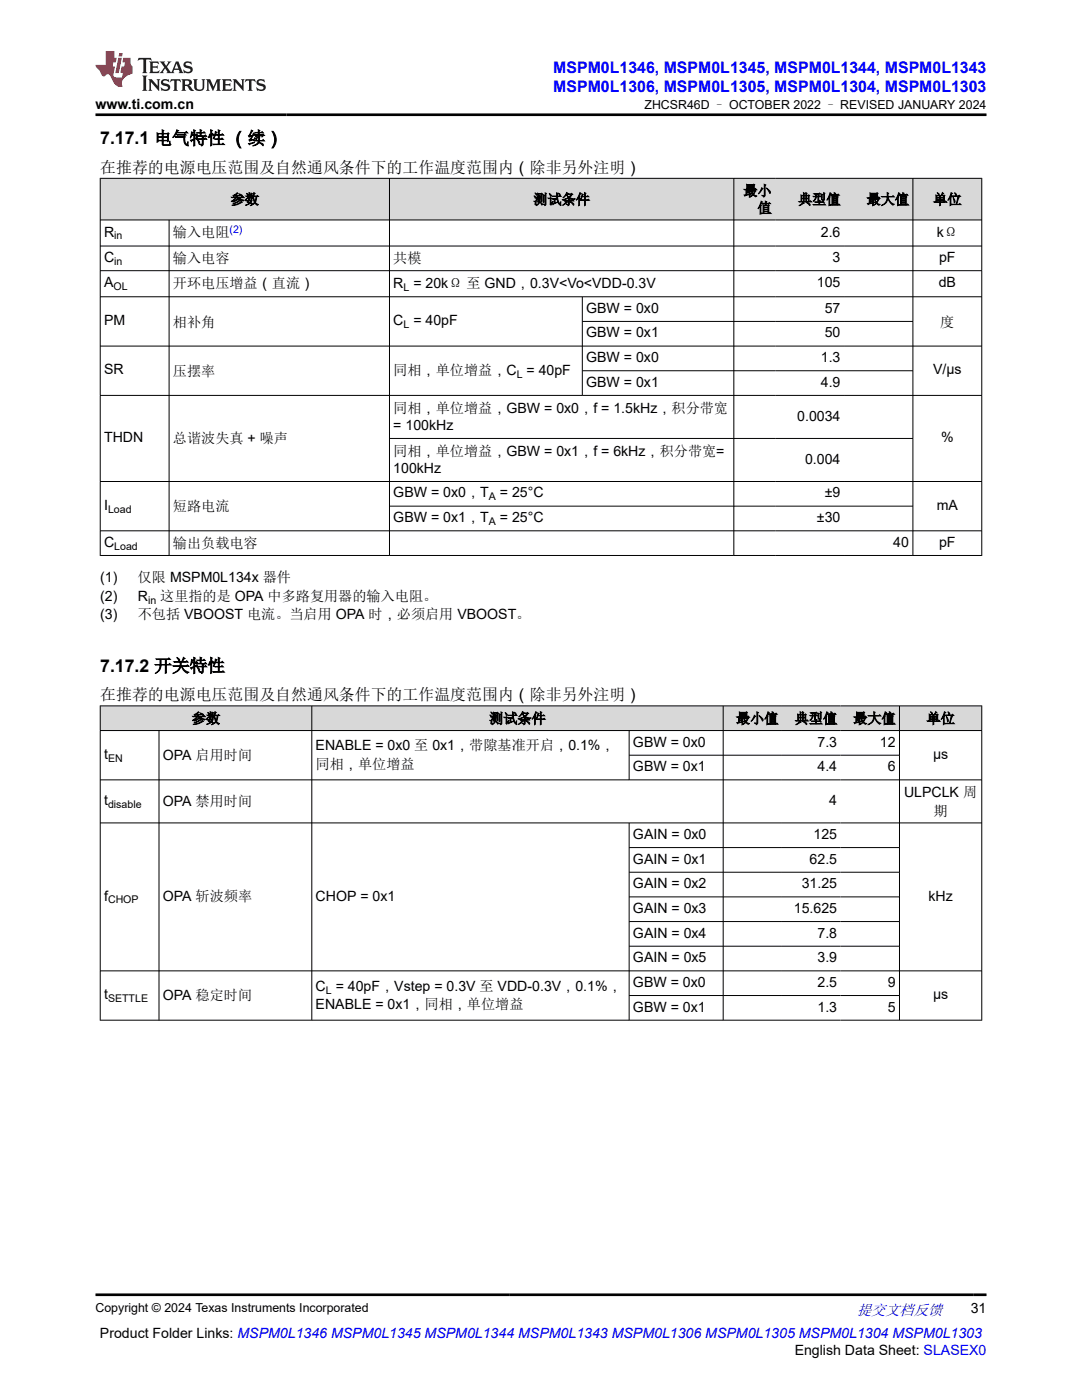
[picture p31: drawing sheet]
<svg xmlns="http://www.w3.org/2000/svg" width="216mm" height="279mm" viewBox="0 0 216 279" stroke-linecap="round" stroke-linejoin="round" font-family="sans-serif">
<defs><g id="words">
<g font-size="3.5">
<text x="20" y="28.8">7.17.1 电气特性 （续）</text>
<text x="20" y="134.1">7.17.2 开关特性</text>
</g>
<g font-size="3.2" fill="#00f">
<text x="110.4" y="14.5">MSPM0L1346, MSPM0L1345, MSPM0L1344, MSPM0L1343</text>
<text x="110.4" y="18.3">MSPM0L1306, MSPM0L1305, MSPM0L1304, MSPM0L1303</text>
</g>
<g font-size="3.2">
<text x="20" y="34.4">在推荐的电源电压范围及自然通风条件下的工作温度范围内（除非另外注明）</text>
<text x="20" y="139.7">在推荐的电源电压范围及自然通风条件下的工作温度范围内（除非另外注明）</text>
</g>
<text font-size="3" fill="#00f" x="171" y="262.4">提交文档反馈</text>
<g font-size="2.8">
<text x="19.1" y="21.7">www.ti.com.cn</text>
<text x="46" y="40.8">参数</text>
<text x="106.4" y="40.8">测试条件</text>
<text x="148.3" y="39.1">最小</text>
<text x="159.2" y="40.8">典型值</text>
<text x="172.9" y="40.8">最大值</text>
<text x="186.2" y="40.8">单位</text>
<text x="20.8" y="47.2">R</text>
<text x="34.5" y="47.4">输入电阻</text>
<text x="151.1" y="42.5">值</text>
<text x="163.8" y="47.2">2.6</text>
<text x="186.9" y="47.4">kΩ</text>
<text x="20.8" y="52.3">C</text>
<text x="34.5" y="52.6">输入电容</text>
<text x="78.5" y="52.6">共模</text>
<text x="166.1" y="52.3">3</text>
<text x="187.4" y="52.3">pF</text>
<text x="20.8" y="57.4">A</text>
<text x="34.5" y="57.5">开环电压增益（直流）</text>
<text x="78.5" y="57.5">R = 20kΩ 至 GND，0.3V&lt;Vo&lt;VDD-0.3V</text>
<text x="163" y="57.4">105</text>
<text x="187.3" y="57.4">dB</text>
<text x="20.8" y="64.9">PM</text>
<text x="34.5" y="65.2">相补角</text>
<text x="78.5" y="64.9">C = 40pF</text>
<text x="117" y="62.4">GBW = 0x0</text>
<text x="164.6" y="62.4">57</text>
<text x="187.6" y="65.2">度</text>
<text x="117" y="67.3">GBW = 0x1</text>
<text x="164.6" y="67.3">50</text>
<text x="20.8" y="74.7">SR</text>
<text x="34.5" y="75">压摆率</text>
<text x="78.5" y="74.9">同相，单位增益，C = 40pF</text>
<text x="117" y="72.3">GBW = 0x0</text>
<text x="117" y="77.2">GBW = 0x1</text>
<text x="163.8" y="72.3">1.3</text>
<text x="163.8" y="77.2">4.9</text>
<text x="186.2" y="74.7">V/µs</text>
<text x="78.5" y="82.4">同相，单位增益，GBW = 0x0，f = 1.5kHz，积分带宽</text>
<text x="159.1" y="83.9">0.0034</text>
<text x="20.8" y="88.2">THDN</text>
<text x="34.5" y="88.4">总谐波失真 + 噪声</text>
<text x="78.5" y="85.8">= 100kHz</text>
<text x="187.8" y="88.2">%</text>
<text x="78.5" y="91">同相，单位增益，GBW = 0x1，f = 6kHz，积分带宽=</text>
<text x="78.5" y="94.4">100kHz</text>
<text x="160.6" y="92.5">0.004</text>
<text x="20.8" y="101.7">I</text>
<text x="78.5" y="99.3">GBW = 0x0，T</text>
<text x="99.7" y="99.3">= 25°C</text>
<text x="164.6" y="99.3">±9</text>
<text x="186.9" y="101.7">mA</text>
<text x="34.5" y="102">短路电流</text>
<text x="78.5" y="104.2">GBW = 0x1，T</text>
<text x="99.7" y="104.2">= 25°C</text>
<text x="163" y="104.2">±30</text>
<text x="20.8" y="109.1">C</text>
<text x="34.5" y="109.4">输出负载电容</text>
<text x="178.3" y="109.1">40</text>
<text x="187.4" y="109.1">pF</text>
<text x="20" y="116.2">(1)</text>
<text x="20" y="119.9">(2)</text>
<text x="27.5" y="116.2">仅限 MSPM0L134x 器件</text>
<text x="27.5" y="119.9">R</text>
<text x="32" y="119.9">这里指的是 OPA 中多路复用器的输入电阻。</text>
<text x="20" y="123.6">(3)</text>
<text x="27.5" y="123.6">不包括 VBOOST 电流。当启用 OPA 时，必须启用 VBOOST。</text>
<text x="38.3" y="144.4">参数</text>
<text x="63" y="149.8">ENABLE = 0x0 至 0x1，带隙基准开启，0.1%，</text>
<text x="97.6" y="144.4">测试条件</text>
<text x="126.3" y="149">GBW = 0x0</text>
<text x="146.9" y="144.4">最小值</text>
<text x="158.6" y="144.4">典型值</text>
<text x="163.1" y="149">7.3</text>
<text x="170.2" y="144.4">最大值</text>
<text x="175.6" y="149">12</text>
<text x="184.9" y="144.4">单位</text>
<text x="20.8" y="151.4">t</text>
<text x="32.5" y="151.6">OPA 启用时间</text>
<text x="63" y="153.4">同相，单位增益</text>
<text x="126.3" y="153.9">GBW = 0x1</text>
<text x="163.1" y="153.9">4.4</text>
<text x="177.1" y="153.9">6</text>
<text x="186.2" y="151.4">µs</text>
<text x="20.8" y="160.7">t</text>
<text x="32.5" y="160.8">OPA 禁用时间</text>
<text x="165.5" y="160.7">4</text>
<text x="180.4" y="159.1">ULPCLK 周</text>
<text x="126.3" y="167.4">GAIN = 0x0</text>
<text x="162.3" y="167.4">125</text>
<text x="186.3" y="162.8">期</text>
<text x="126.3" y="172.3">GAIN = 0x1</text>
<text x="161.6" y="172.3">62.5</text>
<text x="20.8" y="179.7">f</text>
<text x="32.5" y="179.9">OPA 斩波频率</text>
<text x="63" y="179.7">CHOP = 0x1</text>
<text x="126.3" y="177.3">GAIN = 0x2</text>
<text x="160" y="177.3">31.25</text>
<text x="185.3" y="179.7">kHz</text>
<text x="126.3" y="182.2">GAIN = 0x3</text>
<text x="158.4" y="182.2">15.625</text>
<text x="126.3" y="187.1">GAIN = 0x4</text>
<text x="163.1" y="187.1">7.8</text>
<text x="63" y="197.7">C = 40pF，Vstep = 0.3V 至 VDD-0.3V，0.1%，</text>
<text x="126.3" y="192">GAIN = 0x5</text>
<text x="126.3" y="196.9">GBW = 0x0</text>
<text x="163.1" y="192">3.9</text>
<text x="163.1" y="196.9">2.5</text>
<text x="177.1" y="196.9">9</text>
<text x="20.8" y="199.4">t</text>
<text x="32.5" y="199.6">OPA 稳定时间</text>
<text x="63" y="201.4">ENABLE = 0x1，同相，单位增益</text>
<text x="126.3" y="201.9">GBW = 0x1</text>
<text x="163.1" y="201.9">1.3</text>
<text x="177.1" y="201.9">5</text>
<text x="186.2" y="199.4">µs</text>
<text x="193.7" y="262.1">31</text>
<text x="19.9" y="266.9">Product Folder Links: MSPM0L1346 MSPM0L1345 MSPM0L1344 MSPM0L1343 MSPM0L1306 MSPM0L1305 MSPM0L1304 MSPM0L1303</text>
<text x="158.6" y="270.3">English Data Sheet: SLASEX0</text>
</g>
<g font-size="2.5">
<text x="128.6" y="21.8">ZHCSR46D – OCTOBER 2022 – REVISED JANUARY 2024</text>
<text x="19.1" y="261.8">Copyright © 2024 Texas Instruments Incorporated</text>
</g>
<g font-size="2.1">
<text x="22.8" y="47.8">in</text>
<text x="22.8" y="52.9">in</text>
<text x="22.6" y="57.9">OL</text>
<text x="80.5" y="58.1">L</text>
<text x="80.5" y="65.4">L</text>
<text x="103.1" y="75.4">L</text>
<text x="97.5" y="99.8">A</text>
<text x="21.6" y="102.3">Load</text>
<text x="97.5" y="104.8">A</text>
<text x="22.8" y="109.7">Load</text>
<text x="29.5" y="120.4">in</text>
<text x="21.6" y="152">EN</text>
<text x="21.6" y="161.2">disable</text>
<text x="21.6" y="180.3">CHOP</text>
<text x="21.6" y="200">SETTLE</text>
<text x="65" y="198.3">L</text>
</g>
<text font-size="2.1" fill="#00f" x="45.8" y="46.4">(2)</text>
</g></defs>
<g fill="#d8d8d8">
<path d="M20 35.6h175.9v8.3h-175.9z" fill-rule="evenodd"/>
<path d="M20.1 35.7h57.6v8.1h-57.6z" fill-rule="evenodd"/>
<path d="M77.8 35.7h68.6v8.1h-68.6z" fill-rule="evenodd"/>
<path d="M146.5 35.7h8.2v8.1h-8.2z" fill-rule="evenodd"/>
<path d="M154.7 35.7h13.7v8.1h-13.7z" fill-rule="evenodd"/>
<path d="M168.4 35.7h13.7v8.1h-13.7z" fill-rule="evenodd"/>
<path d="M182.2 35.7h13.6v8.1h-13.6z" fill-rule="evenodd"/>
</g>
<g fill="none" stroke="#000" stroke-width=".2">
<path d="M19.9 35.6h176.1M20 35.5v75.4M77.7 35.5v75.4M146.4 35.5v75.4M182.2 35.5v75.4M195.9 35.5v75.4M19.9 43.9h176.1M19.9 49.1h176.1M19.9 54h176.1M19.9 59.2h176.1M33.7 43.9v67M116.2 59.2v19.8"/>
<path d="M19.9 69.1h176.1M19.9 78.9h176.1M116.2 64.1h66M116.2 74h66M19.9 96.1h176.1M77.7 87.5h104.5M19.9 105.9h176.1M19.9 110.9h176.1M77.7 101h104.5"/>
</g>
<g fill="#d8d8d8">
<path d="M20 140.9h175.9v4.9h-175.9z" fill-rule="evenodd"/>
<path d="M20.1 140.9h42.1v4.8h-42.1z" fill-rule="evenodd"/>
<path d="M62.3 140.9h81.9v4.8h-81.9z" fill-rule="evenodd"/>
<path d="M144.4 140.9h11.6v4.8h-11.6z" fill-rule="evenodd"/>
<path d="M156 140.9h11.8v4.8h-11.8z" fill-rule="evenodd"/>
<path d="M167.8 140.9h11.6v4.8h-11.6z" fill-rule="evenodd"/>
<path d="M179.5 140.9h16.3v4.8h-16.3z" fill-rule="evenodd"/>
</g>
<g fill="none" stroke="#000" stroke-width=".2">
<path d="M19.9 140.9h176.1M19.9 145.8h176.1M19.9 155.6h176.1M20 140.8v62.9M31.7 145.8v57.9M62.2 140.8v62.9M125.5 150.7h54M125.5 145.8v9.9M144.3 140.8v62.9M179.5 140.8v62.9M195.9 140.8v62.9M19.9 164.2h176.1"/>
<path d="M125.5 169.2h54M125.5 174.1h54M125.5 179h54M125.5 164.2v39.5M19.9 193.8h176.1M125.5 183.9h54M125.5 188.8h54M125.5 198.7h54M19.9 203.6h176.1"/>
</g>
<path d="M27.7 11.6l-.2 .5 .5-.2h.6v.1v2.2l-.2 .4h1l-.2-.4v-2.2v-.1h.5l.5 .2-.1-.5zM29.8 12.3l.2 .4v1.5l-.2 .4h1.9l.1-.6a1.08 1.08 0 0 1-1.3 .2v-.7h.6l.4 .2v-.7l-.4 .2h-.6v-.5l.2-.2a1 1 0 0 1 1 .3l-.1-.5zM31.8 12.3l1 1.1-1 1.2h.9l-.2-.2 .4-.8 .5 .8-.2 .2h1.6l-.2-.2 .1-.5h1l.1 .5-.1 .2h.9l-.2-.3-.8-2h-.5l-1 2.2-.8-1.1 .9-1.1h-.8l.2 .2-.5 .6-.3-.6 .1-.2zM35.2 12.7l.4 1h-.8zM36.8 12.4a.65 .65 0 0 0-.2 .7 .65 .65 0 0 0 .6 .5l.7 .1 .1 .3a.79 .79 0 0 1-.7 .4 .79 .79 0 0 1-.7-.5l.1 .7 .2-.1a.93 .93 0 0 0 1.1 .1 .93 .93 0 0 0 .4-1 1.46 1.46 0 0 0-1.2-.6l-.1-.3a1.09 1.09 0 0 1 1.2 .2l-.2-.6-.1 .1-.6-.2zM28.4 15.1l.2 .4v2.2l-.2 .4h1l-.2-.4v-2.2l.2-.4zM29.6 15.8l.2 .4v1.5l-.2 .4h.8l-.3-.4v-1.3l1.7 1.8v-2l.2-.4h-.8l.2 .2 .1 1.1-1.2-1.3zM32.3 15.9a.65 .65 0 0 0-.2 .8 .65 .65 0 0 0 .7 .4l.6 .2 .1 .2a.79 .79 0 0 1-.7 .4 .79 .79 0 0 1-.7-.5l.1 .7 .2-.1a.93 .93 0 0 0 1.1 .1 .93 .93 0 0 0 .4-.9 1.46 1.46 0 0 0-1.2-.6l-.1-.4a1.09 1.09 0 0 1 1.2 .2l-.2-.6-.1 .1-.6-.1zM34.1 15.8l-.1 .6a.63 .63 0 0 1 .7-.3l.1 1.6-.3 .4h1l-.2-.4v-1.6a.66 .66 0 0 1 .8 .3l-.1-.6zM36.2 15.8l.2 .4v1.5l-.2 .4h.9l-.2-.2v-.7h.5l.1 .2a.79 .79 0 0 0 1.2 .6l-1-.9a.61 .61 0 0 0 .6-.6 .61 .61 0 0 0-.5-.7zM36.9 16.1h.2a.47 .47 0 0 1 .5 .1 .47 .47 0 0 1 .1 .5l-.2 .1-.6 .1zM38.5 15.8l.2 .2a2.27 2.27 0 0 0 .4 2 1.04 1.04 0 0 0 1.7-.7v-1.3l.2-.2h-.8l.2 .4v1.1a.6 .6 0 0 1-.6 .6 .6 .6 0 0 1-.6-.6v-1.1l.3-.4zM41.1 15.8l.2 .4v1.5l-.2 .4h.7l-.2-.4v-1.4l.9 1.9 .8-1.9v1.4l-.2 .4h1l-.3-.4v-1.5l.3-.4h-.8l-.7 1.5-.7-1.5zM44.3 15.8l.2 .4v1.5l-.2 .4h1.9l.1-.6a1.09 1.09 0 0 1-1.3 .2v-.7h.6l.4 .2v-.6l-.4 .2h-.6v-.6l.2-.1a1.01 1.01 0 0 1 1 .3l-.1-.6zM46.4 15.8l.3 .4v1.5l-.3 .4h.8l-.2-.4v-1.3l1.6 1.8v-2l.2-.4h-.7l.2 .2v1.1l-1.2-1.3zM49 15.8l-.1 .6a.63 .63 0 0 1 .8-.3v1.6l-.3 .4h1l-.2-.4v-1.6a.66 .66 0 0 1 .8 .3l-.1-.6zM51.4 15.9a.65 .65 0 0 0-.2 .8 .65 .65 0 0 0 .6 .4l.6 .2 .2 .2a.79 .79 0 0 1-.8 .4 .79 .79 0 0 1-.6-.5l.1 .7 .2-.1a.93 .93 0 0 0 1 .1 .93 .93 0 0 0 .5-.9 1.46 1.46 0 0 0-1.3-.6l-.1-.4a1.09 1.09 0 0 1 1.3 .2l-.2-.6-.2 .1-.5-.1z" fill="#231f20"/>
<path d="M21.1 10.2v2.8h-2.1l.1 .3 .9 1a.95 .95 0 0 0 .9 .9 .59 .59 0 0 1 .6-.4 .59 .59 0 0 1 .5 .4l.4 .7a1.59 1.59 0 0 0 2.1 1.4 1.61 1.61 0 0 1 1-2.3l1-.3-.1-1.5a1.59 1.59 0 0 1-.4-1.7h-1.4l-.2 .9h.5l-.1 .9h-.5l-.2 1v.2l.4 .1-.2 .9h-.6a.73 .73 0 0 1-1.1-.7l.3-1.5h-.5l.2-.9h.5l.2-.9h-.5v-1.3zM23.6 11.5l-.6 3.1h.7l.6-3.1zM23.8 10.6l-.1 .6h.7l.1-.6z" fill="#ed1c24"/>
<path d="M19.1 22.9h177.8M19.1 258.4h177.8" fill="none" stroke="#000" stroke-width=".53"/>
<use href="#words"/>
</svg>
